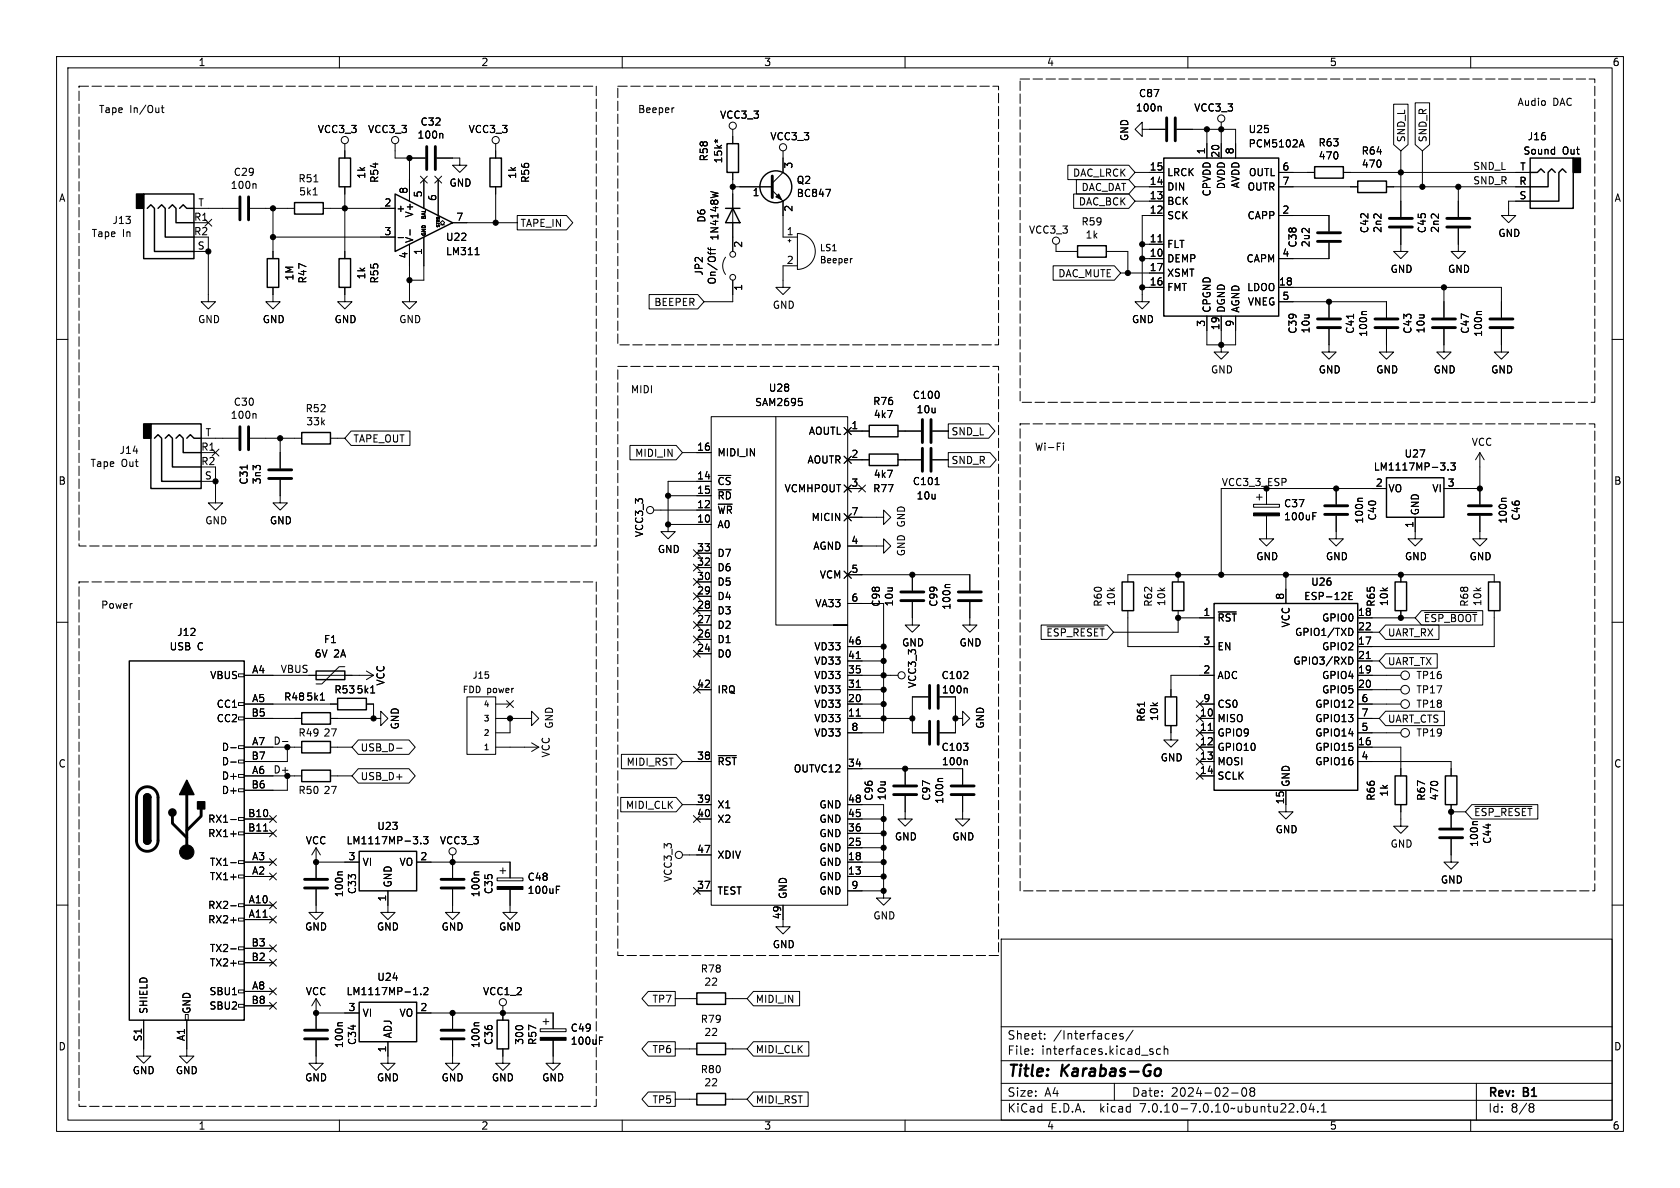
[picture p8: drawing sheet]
<svg xmlns="http://www.w3.org/2000/svg" width="297mm" height="210mm" viewBox="0 0 297 210" stroke-linecap="round" stroke-linejoin="round" font-family="sans-serif">
<defs><g id="words">
<g font-size="2.8">
<text x="178" y="190.9">Title:</text>
<text x="187.7" y="190.9">Karabas-Go</text>
</g>
<g font-size="2.1">
<text x="178" y="184">Sheet:</text>
<text x="186.2" y="184">/Interfaces/</text>
<text x="178" y="186.7">File:</text>
<text x="184.1" y="186.7">interfaces.kicad_sch</text>
<text x="178" y="196.9">KiCad</text>
<text x="178" y="194.1">Size:</text>
<text x="184.7" y="194.1">A4</text>
<text x="185.7" y="196.9">E.D.A.</text>
<text x="194.6" y="196.9">kicad</text>
<text x="200" y="194.1">Date:</text>
<text x="201.8" y="196.9">7.0.10-7.0.10~ubuntu22.04.1</text>
<text x="207" y="194.1">2024-02-08</text>
<text x="263" y="194.3">Rev:</text>
<text x="263" y="196.9">Id:</text>
<text x="267.1" y="196.9">8/8</text>
<text x="269.4" y="194.3">B1</text>
</g>
<g font-size="1.8">
<text x="35" y="11.9">1</text>
<text x="85" y="11.9">2</text>
<text x="135" y="11.9">3</text>
<text x="185" y="11.9">4</text>
<text x="235" y="11.9">5</text>
<text x="285" y="11.9">6</text>
<text x="201.3" y="17.4">C87</text>
<text x="17.4" y="20.1">Tape</text>
<text x="22.9" y="20.1">In/Out</text>
<text x="56.1" y="23.7">VCC3_3</text>
<text x="65" y="23.7">VCC3_3</text>
<text x="74.3" y="22.4">C32</text>
<text x="82.8" y="23.7">VCC3_3</text>
<text x="112.7" y="20.1">Beeper</text>
<text x="127.2" y="21.2">VCC3_3</text>
<text x="200.7" y="19.9">100n</text>
<text x="211" y="19.9">VCC3_3</text>
<text x="220.6" y="23.7">U25</text>
<text x="268.2" y="18.8">Audio</text>
<text x="274.5" y="18.8">DAC</text>
<text x="73.7" y="24.7">100n</text>
<text x="125.3" y="28.6" transform="rotate(-90 125.3 28.6)">R58</text>
<text x="127.9" y="29" transform="rotate(-90 127.9 29)">15k*</text>
<text x="136.1" y="25">VCC3_3</text>
<text x="140.4" y="29.9" transform="rotate(-90 140.4 29.9)">3</text>
<text x="199.7" y="25" transform="rotate(-90 199.7 25)">GND</text>
<text x="213.1" y="27.4" transform="rotate(-90 213.1 27.4)">1</text>
<text x="215.6" y="28" transform="rotate(-90 215.6 28)">20</text>
<text x="218.2" y="27.4" transform="rotate(-90 218.2 27.4)">8</text>
<text x="220.6" y="26.3">PCM5102A</text>
<text x="233" y="26.1">R63</text>
<text x="233" y="28.4">470</text>
<text x="240.6" y="27.5">R64</text>
<text x="240.7" y="29.8">470</text>
<text x="248.6" y="25.2" transform="rotate(-90 248.6 25.2)">SND_L</text>
<text x="252.4" y="25.2" transform="rotate(-90 252.4 25.2)">SND_R</text>
<text x="269.2" y="27.5">Sound</text>
<text x="270" y="25">J16</text>
<text x="276.2" y="27.5">Out</text>
<text x="10.3" y="35.9">A</text>
<text x="40.7" y="33.6">100n</text>
<text x="41.2" y="31.3">C29</text>
<text x="52.7" y="32.4">R51</text>
<text x="52.8" y="34.7">5k1</text>
<text x="64.8" y="31.7" transform="rotate(-90 64.8 31.7)">1k</text>
<text x="67.1" y="32.4" transform="rotate(-90 67.1 32.4)">R54</text>
<text x="72.1" y="34.4" transform="rotate(-90 72.1 34.4)">8</text>
<text x="74.7" y="35" transform="rotate(-90 74.7 35)">5</text>
<text x="77.2" y="35.6" transform="rotate(-90 77.2 35.6)">6</text>
<text x="79.4" y="33.2">GND</text>
<text x="91.4" y="31.7" transform="rotate(-90 91.4 31.7)">1k</text>
<text x="93.8" y="32.4" transform="rotate(-90 93.8 32.4)">R56</text>
<text x="133" y="35">1</text>
<text x="140.8" y="35">BC847</text>
<text x="140.8" y="32.7">Q2</text>
<text x="189.6" y="31.4">DAC_LRCK</text>
<text x="191.1" y="34">DAC_DAT</text>
<text x="203.2" y="35.3">13</text>
<text x="203.2" y="32.8">14</text>
<text x="203.2" y="30.2">15</text>
<text x="206.2" y="33.9">DIN</text>
<text x="206.2" y="31.3">LRCK</text>
<text x="214.2" y="34.8" transform="rotate(-90 214.2 34.8)">CPVDD</text>
<text x="216.8" y="33.5" transform="rotate(-90 216.8 33.5)">DVDD</text>
<text x="219.3" y="33.4" transform="rotate(-90 219.3 33.4)">AVDD</text>
<text x="220.5" y="33.9">OUTR</text>
<text x="220.7" y="31.3">OUTL</text>
<text x="226.6" y="30.2">6</text>
<text x="226.6" y="32.8">7</text>
<text x="260.3" y="32.7">SND_R</text>
<text x="260.3" y="30.1">SND_L</text>
<text x="268.5" y="32.8">R</text>
<text x="268.5" y="35.3">S</text>
<text x="268.7" y="30.2">T</text>
<text x="285.3" y="35.9">A</text>
<text x="19.8" y="39.8">J13</text>
<text x="34.2" y="39.1">R1</text>
<text x="34.2" y="41.7">R2</text>
<text x="35" y="36.6">T</text>
<text x="67.9" y="36.6">2</text>
<text x="67.9" y="41.7">3</text>
<text x="70" y="37.7">+</text>
<text x="73.3" y="38.6" transform="rotate(-90 73.3 38.6)">V+</text>
<text x="80.6" y="39.1">7</text>
<text x="91.9" y="40.3">TAPE_IN</text>
<text x="124.9" y="39.4" transform="rotate(-90 124.9 39.4)">D6</text>
<text x="139" y="41.7">1</text>
<text x="140.4" y="37.5" transform="rotate(-90 140.4 37.5)">2</text>
<text x="181.8" y="41.5">VCC3_3</text>
<text x="190.6" y="36.5">DAC_BCK</text>
<text x="191.1" y="40.1">R59</text>
<text x="203.2" y="37.8">12</text>
<text x="206.2" y="39">SCK</text>
<text x="206.2" y="36.4">BCK</text>
<text x="220.5" y="39">CAPP</text>
<text x="226.6" y="37.8">2</text>
<text x="242.1" y="41.3" transform="rotate(-90 242.1 41.3)">C42</text>
<text x="244.4" y="41.3" transform="rotate(-90 244.4 41.3)">2n2</text>
<text x="252.3" y="41.3" transform="rotate(-90 252.3 41.3)">C45</text>
<text x="254.6" y="41.3" transform="rotate(-90 254.6 41.3)">2n2</text>
<text x="16.1" y="42.1">Tape</text>
<text x="21.6" y="42.1">In</text>
<text x="34.9" y="44.2">S</text>
<text x="72.1" y="45.8" transform="rotate(-90 72.1 45.8)">4</text>
<text x="73.3" y="43.1" transform="rotate(-90 73.3 43.1)">V-</text>
<text x="74.7" y="45.2" transform="rotate(-90 74.7 45.2)">1</text>
<text x="78.7" y="42.8">U22</text>
<text x="78.7" y="45.3">LM311</text>
<text x="127.2" y="42.6" transform="rotate(-90 127.2 42.6)">1N4148W</text>
<text x="131.5" y="43.9" transform="rotate(-90 131.5 43.9)">2</text>
<text x="139" y="46.7">2</text>
<text x="191.8" y="42.4">1k</text>
<text x="203.2" y="45.5">10</text>
<text x="203.2" y="42.9">11</text>
<text x="206.2" y="46.6">DEMP</text>
<text x="206.2" y="44">FLT</text>
<text x="220.3" y="46.6">CAPM</text>
<text x="226.6" y="45.5">4</text>
<text x="229.4" y="43.9" transform="rotate(-90 229.4 43.9)">C38</text>
<text x="231.7" y="43.8" transform="rotate(-90 231.7 43.8)">2u2</text>
<text x="264.8" y="42.1">GND</text>
<text x="52.1" y="49.7" transform="rotate(-90 52.1 49.7)">1M</text>
<text x="54.4" y="50.2" transform="rotate(-90 54.4 50.2)">R47</text>
<text x="64.8" y="49.5" transform="rotate(-90 64.8 49.5)">1k</text>
<text x="67.1" y="50.2" transform="rotate(-90 67.1 50.2)">R55</text>
<text x="124.4" y="48.8" transform="rotate(-90 124.4 48.8)">JP2</text>
<text x="126.7" y="50.4" transform="rotate(-90 126.7 50.4)">On/Off</text>
<text x="131.5" y="51.5" transform="rotate(-90 131.5 51.5)">1</text>
<text x="187" y="49.2">DAC_MUTE</text>
<text x="203.2" y="50.5">16</text>
<text x="203.2" y="48">17</text>
<text x="206.2" y="51.7">FMT</text>
<text x="206.2" y="49.1">XSMT</text>
<text x="220.4" y="51.7">LDOO</text>
<text x="226" y="50.5">18</text>
<text x="226.6" y="53.1">5</text>
<text x="245.7" y="48.4">GND</text>
<text x="255.9" y="48.4">GND</text>
<text x="34.9" y="57.3">GND</text>
<text x="46.4" y="57.3">GND</text>
<text x="59.1" y="57.3">GND</text>
<text x="70.5" y="57.3">GND</text>
<text x="115.6" y="54.3">BEEPER</text>
<text x="136.5" y="54.8">GND</text>
<text x="200" y="57.3">GND</text>
<text x="213.1" y="57.9" transform="rotate(-90 213.1 57.9)">3</text>
<text x="214.2" y="55.4" transform="rotate(-90 214.2 55.4)">CPGND</text>
<text x="215.6" y="58.5" transform="rotate(-90 215.6 58.5)">19</text>
<text x="216.8" y="55.4" transform="rotate(-90 216.8 55.4)">DGND</text>
<text x="218.2" y="57.9" transform="rotate(-90 218.2 57.9)">9</text>
<text x="219.3" y="55.4" transform="rotate(-90 219.3 55.4)">AGND</text>
<text x="220.5" y="54.2">VNEG</text>
<text x="229.4" y="59.1" transform="rotate(-90 229.4 59.1)">C39</text>
<text x="231.7" y="59" transform="rotate(-90 231.7 59)">10u</text>
<text x="239.6" y="59.1" transform="rotate(-90 239.6 59.1)">C41</text>
<text x="241.9" y="59.6" transform="rotate(-90 241.9 59.6)">100n</text>
<text x="249.7" y="59.1" transform="rotate(-90 249.7 59.1)">C43</text>
<text x="252" y="59" transform="rotate(-90 252 59)">10u</text>
<text x="259.9" y="59.1" transform="rotate(-90 259.9 59.1)">C47</text>
<text x="262.2" y="59.6" transform="rotate(-90 262.2 59.6)">100n</text>
<text x="41.2" y="71.9">C30</text>
<text x="111.4" y="69.6">MIDI</text>
<text x="133.4" y="72">SAM2695</text>
<text x="135.8" y="69.4">U28</text>
<text x="154.3" y="71.8">R76</text>
<text x="161.3" y="70.7">C100</text>
<text x="214" y="66.2">GND</text>
<text x="233" y="66.2">GND</text>
<text x="243.2" y="66.2">GND</text>
<text x="253.4" y="66.2">GND</text>
<text x="263.5" y="66.2">GND</text>
<text x="36.2" y="77.2">T</text>
<text x="40.7" y="74.2">100n</text>
<text x="53.9" y="73.1">R52</text>
<text x="54.1" y="75.4">33k</text>
<text x="142.9" y="77.1">AOUTL</text>
<text x="150.4" y="75.9">1</text>
<text x="154.4" y="74.1">4k7</text>
<text x="161.9" y="73.3">10u</text>
<text x="168.1" y="77.2">SND_L</text>
<text x="15.9" y="82.8">Tape</text>
<text x="21" y="80.4">J14</text>
<text x="21.4" y="82.8">Out</text>
<text x="35.5" y="79.8">R1</text>
<text x="35.5" y="82.3">R2</text>
<text x="62.4" y="78.4">TAPE_OUT</text>
<text x="112.2" y="81">MIDI_IN</text>
<text x="123.1" y="79.8">16</text>
<text x="126.7" y="80.9">MIDI_IN</text>
<text x="142.7" y="82.1">AOUTR</text>
<text x="150.4" y="81">2</text>
<text x="168.1" y="82.2">SND_R</text>
<text x="182.9" y="79.8">Wi-Fi</text>
<text x="242.8" y="83.4">LM1117MP-3.3</text>
<text x="248.2" y="81.1">U27</text>
<text x="260.1" y="79">VCC</text>
<text x="10.3" y="85.9">B</text>
<text x="36.1" y="84.8">S</text>
<text x="44" y="85.8" transform="rotate(-90 44 85.8)">C31</text>
<text x="46.3" y="85.7" transform="rotate(-90 46.3 85.7)">3n3</text>
<text x="123.1" y="89.9">12</text>
<text x="123.1" y="84.8">14</text>
<text x="123.1" y="87.4">15</text>
<text x="126.7" y="86">~{CS}</text>
<text x="126.7" y="88.5">~{RD}</text>
<text x="138.6" y="87.2">VCMHPOUT</text>
<text x="150.4" y="86.1">3</text>
<text x="154.3" y="87.2">R77</text>
<text x="154.4" y="84.7">4k7</text>
<text x="161.3" y="86">C101</text>
<text x="161.9" y="88.5">10u</text>
<text x="215.9" y="86">VCC3_3_ESP</text>
<text x="226.9" y="89.9">C37</text>
<text x="243.1" y="86.1">2</text>
<text x="245.4" y="87.2">VO</text>
<text x="253.1" y="87.2">VI</text>
<text x="255.8" y="86.1">3</text>
<text x="285.3" y="85.9">B</text>
<text x="36.2" y="92.9">GND</text>
<text x="47.6" y="92.9">GND</text>
<text x="113.9" y="95" transform="rotate(-90 113.9 95)">VCC3_3</text>
<text x="123.1" y="92.5">10</text>
<text x="126.7" y="93.6">A0</text>
<text x="126.7" y="91">~{WR}</text>
<text x="143.4" y="92.3">MICIN</text>
<text x="150.4" y="91.2">7</text>
<text x="226.9" y="92.2">100uF</text>
<text x="241.2" y="92.7" transform="rotate(-90 241.2 92.7)">100n</text>
<text x="243.5" y="92.1" transform="rotate(-90 243.5 92.1)">C40</text>
<text x="249.9" y="93.4" transform="rotate(-90 249.9 93.4)">1</text>
<text x="251.1" y="91.2" transform="rotate(-90 251.1 91.2)">GND</text>
<text x="266.6" y="92.7" transform="rotate(-90 266.6 92.7)">100n</text>
<text x="268.9" y="92.1" transform="rotate(-90 268.9 92.1)">C46</text>
<text x="116.2" y="98">GND</text>
<text x="123.1" y="100.1">32</text>
<text x="123.1" y="97.5">33</text>
<text x="126.7" y="101.2">D6</text>
<text x="126.7" y="98.7">D7</text>
<text x="143.7" y="97.4">AGND</text>
<text x="150.4" y="96.3">4</text>
<text x="150.4" y="101.3">5</text>
<text x="160.2" y="98.4" transform="rotate(-90 160.2 98.4)">GND GND</text>
<text x="222" y="99.2">GND</text>
<text x="234.3" y="99.2">GND</text>
<text x="248.3" y="99.2">GND</text>
<text x="259.7" y="99.2">GND</text>
<text x="17.8" y="107.7">Power</text>
<text x="123.1" y="107.7">28</text>
<text x="123.1" y="105.2">29</text>
<text x="123.1" y="102.6">30</text>
<text x="126.7" y="106.3">D4</text>
<text x="126.7" y="103.7">D5</text>
<text x="144" y="107.5">VA33</text>
<text x="144.8" y="102.5">VCM</text>
<text x="150.4" y="106.4">6</text>
<text x="155.8" y="107.4" transform="rotate(-90 155.8 107.4)">C98</text>
<text x="158.1" y="107.3" transform="rotate(-90 158.1 107.3)">10u</text>
<text x="165.9" y="107.4" transform="rotate(-90 165.9 107.4)">C99</text>
<text x="168.2" y="107.9" transform="rotate(-90 168.2 107.9)">100n</text>
<text x="195" y="107.4" transform="rotate(-90 195 107.4)">R60</text>
<text x="197.3" y="107.2" transform="rotate(-90 197.3 107.2)">10k</text>
<text x="203.9" y="107.4" transform="rotate(-90 203.9 107.4)">R62</text>
<text x="206.2" y="107.2" transform="rotate(-90 206.2 107.2)">10k</text>
<text x="227.1" y="106.1" transform="rotate(-90 227.1 106.1)">8</text>
<text x="230.5" y="106.3">ESP-12E</text>
<text x="231.7" y="103.7">U26</text>
<text x="243.3" y="107.4" transform="rotate(-90 243.3 107.4)">R65</text>
<text x="245.6" y="107.2" transform="rotate(-90 245.6 107.2)">10k</text>
<text x="259.8" y="107.4" transform="rotate(-90 259.8 107.4)">R68</text>
<text x="262.1" y="107.2" transform="rotate(-90 262.1 107.2)">10k</text>
<text x="31.2" y="112.6">J12</text>
<text x="57.2" y="113.9">F1</text>
<text x="123.1" y="112.8">26</text>
<text x="123.1" y="110.2">27</text>
<text x="126.7" y="113.9">D1</text>
<text x="126.7" y="111.4">D2</text>
<text x="126.7" y="108.8">D3</text>
<text x="184.9" y="112.7">~{ESP_RESET}</text>
<text x="212.7" y="109">1</text>
<text x="215.1" y="110.1">~{RST}</text>
<text x="228.2" y="111" transform="rotate(-90 228.2 111)">VCC</text>
<text x="228.9" y="112.6">GPIO1/TXD</text>
<text x="233.6" y="110.1">GPIO0</text>
<text x="240" y="109">18</text>
<text x="240" y="111.5">22</text>
<text x="245.3" y="112.7">UART_RX</text>
<text x="251.6" y="110.2">~{ESP_BOOT}</text>
<text x="29.9" y="115.2">USB</text>
<text x="34.9" y="115.2">C</text>
<text x="44.5" y="119.1">A4</text>
<text x="49.5" y="119">VBUS</text>
<text x="55.5" y="116.4">6V</text>
<text x="59" y="116.4">2A</text>
<text x="123.1" y="115.3">24</text>
<text x="126.7" y="116.4">D0</text>
<text x="143.9" y="117.7">VD33</text>
<text x="143.9" y="115.2">VD33</text>
<text x="149.8" y="119.1">35</text>
<text x="149.8" y="116.6">41</text>
<text x="149.8" y="114">46</text>
<text x="159.4" y="114.5">GND</text>
<text x="169.5" y="114.5">GND</text>
<text x="212.7" y="119.1">2</text>
<text x="212.7" y="114">3</text>
<text x="215.1" y="115.2">EN</text>
<text x="228.6" y="117.7">GPIO3/RXD</text>
<text x="233.6" y="115.2">GPIO2</text>
<text x="240" y="114">17</text>
<text x="240" y="119.1">19</text>
<text x="240" y="116.6">21</text>
<text x="245.3" y="117.8">UART_TX</text>
<text x="37.1" y="120.2">VBUS</text>
<text x="38.2" y="125.3">CC1</text>
<text x="44.5" y="124.2">A5</text>
<text x="50.1" y="124.1">R48</text>
<text x="54.1" y="124.1">5k1</text>
<text x="59" y="122.8">R53</text>
<text x="62.9" y="122.8">5k1</text>
<text x="68.2" y="121.3" transform="rotate(-90 68.2 121.3)">VCC</text>
<text x="123.1" y="121.7">42</text>
<text x="126.7" y="122.8">IRQ</text>
<text x="143.9" y="125.3">VD33</text>
<text x="143.9" y="122.8">VD33</text>
<text x="143.9" y="120.2">VD33</text>
<text x="149.8" y="124.2">20</text>
<text x="149.8" y="121.7">31</text>
<text x="162.2" y="121.7" transform="rotate(-90 162.2 121.7)">VCC3_3</text>
<text x="166.4" y="120.2">C102</text>
<text x="166.4" y="122.8">100n</text>
<text x="212.7" y="124.2">9</text>
<text x="215.1" y="120.2">ADC</text>
<text x="215.1" y="125.3">CS0</text>
<text x="232.4" y="125.3">GPIO12</text>
<text x="233.6" y="120.2">GPIO4</text>
<text x="233.6" y="122.8">GPIO5</text>
<text x="240" y="121.7">20</text>
<text x="240.6" y="124.2">6</text>
<text x="250.3" y="120.2">TP16</text>
<text x="250.3" y="122.8">TP17</text>
<text x="250.3" y="125.3">TP18</text>
<text x="38.2" y="127.9">CC2</text>
<text x="44.4" y="126.7">B5</text>
<text x="44.5" y="131.8">A7</text>
<text x="48.3" y="131.7">D-</text>
<text x="52.7" y="130.4">R49</text>
<text x="57.1" y="130.4">27</text>
<text x="70.7" y="129" transform="rotate(-90 70.7 129)">GND</text>
<text x="98" y="128.9" transform="rotate(-90 98 128.9)">GND</text>
<text x="143.9" y="127.9">VD33</text>
<text x="143.9" y="130.4">VD33</text>
<text x="149.8" y="126.7">11</text>
<text x="150.4" y="129.3">8</text>
<text x="174.2" y="128.9" transform="rotate(-90 174.2 128.9)">GND</text>
<text x="202.6" y="127.7" transform="rotate(-90 202.6 127.7)">R61</text>
<text x="204.9" y="127.6" transform="rotate(-90 204.9 127.6)">10k</text>
<text x="212" y="126.7">10</text>
<text x="212" y="129.3">11</text>
<text x="212" y="131.8">12</text>
<text x="215.1" y="127.9">MISO</text>
<text x="215.1" y="130.4">GPIO9</text>
<text x="232.4" y="130.4">GPIO14</text>
<text x="232.4" y="127.9">GPIO13</text>
<text x="240" y="131.8">16</text>
<text x="240.6" y="129.3">5</text>
<text x="240.6" y="126.7">7</text>
<text x="245.3" y="128">UART_CTS</text>
<text x="250.3" y="130.4">TP19</text>
<text x="10.3" y="135.9">C</text>
<text x="39.1" y="132.9">D-</text>
<text x="39.1" y="135.5">D-</text>
<text x="44.4" y="134.4">B7</text>
<text x="44.5" y="136.9">A6</text>
<text x="48.3" y="136.8">D+</text>
<text x="63.7" y="133">USB_D-</text>
<text x="97.4" y="134" transform="rotate(-90 97.4 134)">VCC</text>
<text x="110.7" y="135.6">MIDI_RST</text>
<text x="123.1" y="134.4">38</text>
<text x="126.7" y="135.5">~{RST}</text>
<text x="140.2" y="136.8">OUTVC12</text>
<text x="149.8" y="135.6">34</text>
<text x="166.4" y="132.9">C103</text>
<text x="166.4" y="135.5">100n</text>
<text x="205.1" y="134.8">GND</text>
<text x="212" y="134.4">13</text>
<text x="212" y="136.9">14</text>
<text x="215.1" y="132.9">GPIO10</text>
<text x="215.1" y="135.5">MOSI</text>
<text x="232.4" y="132.9">GPIO15</text>
<text x="232.4" y="135.5">GPIO16</text>
<text x="240.6" y="134.4">4</text>
<text x="285.3" y="135.9">C</text>
<text x="39.1" y="138">D+</text>
<text x="39.1" y="140.6">D+</text>
<text x="44.4" y="139.4">B6</text>
<text x="52.7" y="140.6">R50</text>
<text x="57.1" y="140.6">27</text>
<text x="63.7" y="138.1">USB_D+</text>
<text x="110.6" y="143.2">MIDI_CLK</text>
<text x="123.1" y="142">39</text>
<text x="126.7" y="143.1">X1</text>
<text x="144.8" y="143.1">GND</text>
<text x="149.8" y="142">48</text>
<text x="154.5" y="141.6" transform="rotate(-90 154.5 141.6)">C96</text>
<text x="156.8" y="141.6" transform="rotate(-90 156.8 141.6)">10u</text>
<text x="164.6" y="141.6" transform="rotate(-90 164.6 141.6)">C97</text>
<text x="167" y="142.2" transform="rotate(-90 167 142.2)">100n</text>
<text x="215.1" y="138">SCLK</text>
<text x="227.1" y="142.3" transform="rotate(-90 227.1 142.3)">15</text>
<text x="228.2" y="139.2" transform="rotate(-90 228.2 139.2)">GND</text>
<text x="243.3" y="141.6" transform="rotate(-90 243.3 141.6)">R66</text>
<text x="245.6" y="140.9" transform="rotate(-90 245.6 140.9)">1k</text>
<text x="252.1" y="141.6" transform="rotate(-90 252.1 141.6)">R67</text>
<text x="254.5" y="141.6" transform="rotate(-90 254.5 141.6)">470</text>
<text x="36.7" y="145.6">RX1-</text>
<text x="36.7" y="148.2">RX1+</text>
<text x="43.8" y="144.5">B10</text>
<text x="43.8" y="147.1">B11</text>
<text x="54" y="149.5">VCC</text>
<text x="61.2" y="149.5">LM1117MP-3.3</text>
<text x="66.6" y="146.9">U23</text>
<text x="77.7" y="149.5">VCC3_3</text>
<text x="123.1" y="144.5">40</text>
<text x="126.7" y="145.6">X2</text>
<text x="144.8" y="148.2">GND</text>
<text x="144.8" y="145.6">GND</text>
<text x="149.8" y="149.6">25</text>
<text x="149.8" y="147.1">36</text>
<text x="149.8" y="144.5">45</text>
<text x="158.1" y="148.8">GND</text>
<text x="168.3" y="148.8">GND</text>
<text x="225.4" y="147.5">GND</text>
<text x="260.5" y="144.5">~{ESP_RESET}</text>
<text x="261.5" y="149.8" transform="rotate(-90 261.5 149.8)">100n</text>
<text x="263.8" y="149.3" transform="rotate(-90 263.8 149.3)">C44</text>
<text x="37" y="155.8">TX1+</text>
<text x="37" y="153.3">TX1-</text>
<text x="44.5" y="154.7">A2</text>
<text x="44.5" y="152.1">A3</text>
<text x="61.5" y="152.1">3</text>
<text x="64" y="153.3">VI</text>
<text x="70.5" y="153.3">VO</text>
<text x="74.2" y="152.1">2</text>
<text x="93.2" y="155.9">C48</text>
<text x="123.1" y="150.9">47</text>
<text x="126.7" y="152">XDIV</text>
<text x="144.8" y="155.8">GND</text>
<text x="144.8" y="153.3">GND</text>
<text x="144.8" y="150.7">GND</text>
<text x="149.8" y="154.7">13</text>
<text x="149.8" y="152.1">18</text>
<text x="245.7" y="150">GND</text>
<text x="36.7" y="160.9">RX2-</text>
<text x="43.9" y="159.8">A10</text>
<text x="60.8" y="158.7" transform="rotate(-90 60.8 158.7)">100n</text>
<text x="63.1" y="158.2" transform="rotate(-90 63.1 158.2)">C33</text>
<text x="68.3" y="159.5" transform="rotate(-90 68.3 159.5)">1</text>
<text x="69.4" y="157" transform="rotate(-90 69.4 157)">GND</text>
<text x="85" y="158.7" transform="rotate(-90 85 158.7)">100n</text>
<text x="87.3" y="158.2" transform="rotate(-90 87.3 158.2)">C35</text>
<text x="93.2" y="158.2">100uF</text>
<text x="119" y="156" transform="rotate(-90 119 156)">VCC3_3</text>
<text x="123.1" y="157.2">37</text>
<text x="126.7" y="158.3">TEST</text>
<text x="139.3" y="159" transform="rotate(-90 139.3 159)">GND</text>
<text x="144.8" y="158.3">GND</text>
<text x="150.4" y="157.2">9</text>
<text x="254.6" y="156.4">GND</text>
<text x="36.7" y="163.4">RX2+</text>
<text x="43.9" y="162.3">A11</text>
<text x="44.4" y="167.4">B3</text>
<text x="53.8" y="164.7">GND</text>
<text x="66.5" y="164.7">GND</text>
<text x="78" y="164.7">GND</text>
<text x="88.1" y="164.7">GND</text>
<text x="136.5" y="167.8">GND</text>
<text x="138.2" y="162.6" transform="rotate(-90 138.2 162.6)">49</text>
<text x="154.3" y="162.7">GND</text>
<text x="37" y="171">TX2+</text>
<text x="37" y="168.5">TX2-</text>
<text x="44.4" y="169.9">B2</text>
<text x="66.6" y="173.6">U24</text>
<text x="123.8" y="172.1">R78</text>
<text x="26.3" y="179.3" transform="rotate(-90 26.3 179.3)">SHIELD</text>
<text x="33.9" y="179.3" transform="rotate(-90 33.9 179.3)">GND</text>
<text x="36.9" y="176.1">SBU1</text>
<text x="36.9" y="178.7">SBU2</text>
<text x="44.4" y="177.5">B8</text>
<text x="44.5" y="175">A8</text>
<text x="54" y="176.1">VCC</text>
<text x="61.2" y="176.1">LM1117MP-1.2</text>
<text x="61.5" y="178.8">3</text>
<text x="64" y="179.9">VI</text>
<text x="70.5" y="179.9">VO</text>
<text x="74.2" y="178.8">2</text>
<text x="85.3" y="176.1">VCC1_2</text>
<text x="115.3" y="177.5">TP7</text>
<text x="124.4" y="174.4">22</text>
<text x="133.5" y="177.5">MIDI_IN</text>
<text x="10.3" y="185.9">D</text>
<text x="25.1" y="184.2" transform="rotate(-90 25.1 184.2)">S1</text>
<text x="32.8" y="184.1" transform="rotate(-90 32.8 184.1)">A1</text>
<text x="60.8" y="185.4" transform="rotate(-90 60.8 185.4)">100n</text>
<text x="63.1" y="184.8" transform="rotate(-90 63.1 184.8)">C34</text>
<text x="69.4" y="183.6" transform="rotate(-90 69.4 183.6)">ADJ</text>
<text x="85" y="185.4" transform="rotate(-90 85 185.4)">100n</text>
<text x="87.3" y="184.8" transform="rotate(-90 87.3 184.8)">C36</text>
<text x="92.7" y="184.8" transform="rotate(-90 92.7 184.8)">300</text>
<text x="95" y="184.8" transform="rotate(-90 95 184.8)">R57</text>
<text x="100.8" y="184.9">100uF</text>
<text x="100.8" y="182.6">C49</text>
<text x="123.8" y="181">R79</text>
<text x="124.4" y="183.3">22</text>
<text x="285.3" y="185.9">D</text>
<text x="23.4" y="190.1">GND</text>
<text x="31" y="190.1">GND</text>
<text x="53.8" y="191.4">GND</text>
<text x="66.5" y="191.4">GND</text>
<text x="68.3" y="186.1" transform="rotate(-90 68.3 186.1)">1</text>
<text x="78" y="191.4">GND</text>
<text x="86.9" y="191.4">GND</text>
<text x="95.8" y="191.4">GND</text>
<text x="115.3" y="186.4">TP6</text>
<text x="123.8" y="189.9">R80</text>
<text x="133.5" y="186.4">MIDI_CLK</text>
<text x="115.3" y="195.3">TP5</text>
<text x="124.4" y="192.2">22</text>
<text x="133.5" y="195.3">MIDI_RST</text>
<text x="35" y="199.9">1</text>
<text x="85" y="199.9">2</text>
<text x="135" y="199.9">3</text>
<text x="185" y="199.9">4</text>
<text x="235" y="199.9">5</text>
<text x="285" y="199.9">6</text>
</g>
<g font-size="1.6">
<text x="144.8" y="44.6">LS1</text>
<text x="144.8" y="46.7">Beeper</text>
<text x="81.7" y="122.7">FDD power</text>
<text x="83.5" y="120.2">J15</text>
</g>
<g font-size="1.4">
<text x="85.4" y="125.2">4</text>
<text x="85.4" y="130.3">2</text>
<text x="85.4" y="127.7">3</text>
<text x="85.4" y="132.8">1</text>
</g>
<g font-size=".9">
<text x="75.4" y="41.8" transform="rotate(-90 75.4 41.8)">GND</text>
<text x="75.4" y="38.9" transform="rotate(-90 75.4 38.9)">BAL</text>
</g>
<text font-size=".7" x="77.9" y="40.3" transform="rotate(-90 77.9 40.3)">STRB</text>
</g></defs>
<g fill="none" stroke="#000" stroke-width=".18">
<path d="M10 10h277v190h-277zM12 12h273v186h-273zM28.5 19.1h.5M28.7 18.6v1.1l.3 .2M60 10v2M110 10v2M119.2 19.1h-.3M160 10v2M205.1 18.8l.2 .2v.6M210 10v2M246.4 18.4h2.5v7.2l-1.3 1.1-1.2-1.1zM250.2 18.2h2.5v7.4l-1.2 1.1-1.3-1.1z"/>
<path d="M260 10v2M34.3 36.8h7.9M34.3 39.4h2.5M36.2 38.8l1.2 1.2M37.4 38.8l-1.2 1.2M44.2 36.8h7.9M45.1 32.5l.2 .2v.6M48.3 36.8v8.9M55.4 34.5h.7M55.5 32.2h.7M57.1 36.8h12.7M61 25.4v2.5"/>
<path d="M61 33v12.7M69.8 25.4v2.5h5.4M72.4 27.9v7.7M74.3 31.1l1.2 1.3M74.9 31.8v5M75.5 31.1l-1.2 1.3M76.9 31.1l1.2 1.3M77.2 27.9h4.1v1.3h1.2l-1.2 1.3-1.3-1.3h1.3M77.5 31.8v6.3M77.9 39.8h.3l-.3-.4 .3-.4 .4 .4-.4 .4h.4M78.1 31.1l-1.2 1.3M78.1 23.6l.2 .2v.6"/>
<path d="M80 39.4h11.4M87.6 25.4v2.5M87.6 33v6.4M91.4 38.1h8.8l1.1 1.3-1.1 1.2h-8.8zM125.6 33.9l1.3 .3M126.5 24.6l.1 .3 .3-.1M129.5 22.9v2.5M129.5 30.5v14M129.5 33h7M136.5 33.7l1.9 1.9v6.3h2.6M138.4 26.7v3.8l-1.9 1.9M146 33.5h.8l-.5 1.2"/>
<path d="M188.8 29.2h10.7l1.2 1.3-1.2 1.3h-10.7zM189.8 34.3h9.7l1.2 1.3-1.2 1.2h-9.7zM190.3 31.7h9.2l1.2 1.3-1.2 1.3h-9.2zM200.7 33h5M200.7 35.6h5M200.7 30.5h5M201.9 22.9v-1.3l-1.2 1.3 1.2 1.2v-1.2h4.1M205.7 38.1h-3.8v15.2h1.3l-1.3 1.3-1.2-1.3h1.2M208 22.9h10.4v5M213.4 22.9v5M215.9 21.6v6.3M226.1 33h13.9"/>
<path d="M226.1 30.5h6.3M226.1 38.1h8.8v2.8M229.8 25.6h.6M230.1 24.7l.4 1.3M237.5 30.5h33M245.1 33h25.4M247.6 26.7v11.7M251.5 26.7v6.3M257.8 33v5.4M270.5 35.6h-3.8v2.5h1.3l-1.3 1.3-1.3-1.3h1.3M10 60h2M34.3 44.5h2.5"/>
<path d="M36.8 41.9v11.4h1.3l-1.3 1.3-1.2-1.3h1.2M48.3 50.8v2.5h1.2l-1.2 1.3-1.3-1.3h1.3M48.3 41.9h21.5M61 50.8v2.5h1.2l-1.2 1.3-1.3-1.3h1.3M70.4 42h.9M72.4 43.2v10.1h1.3l-1.3 1.3-1.3-1.3h1.3M72.5 40.6v1M74.9 41.9v7.6h-2.5M84 45h.7M114.8 52.1h8.5l1.2 1.2-1.2 1.3h-8.5zM125.2 43.8l.2 .3h1.1M125.2 44.5v.2"/>
<path d="M125.6 43.8v.5M125.6 44.5v.5M128.3 45.5a2.54 2.54 0 0 0 0 3M129.5 49.5v3.8h-5M139.3 42.5h.5M139.6 42.3v.5M141 41.3a3.2 3.2 0 0 1 3.1 3.2 3.2 3.2 0 0 1-3.1 3.1zM141 47h-2.6v3.8h1.3l-1.3 1.3-1.2-1.3h1.2M150.7 45.7l-.2 .1M186.2 47h10.8l1.1 1.3-1.1 1.2h-10.8zM186.7 43.2v1.3h3.8M195.6 44.5h3.8v3.8"/>
<path d="M198.1 48.3h7.6M201.9 45.7h3.8M201.9 43.2h3.8M201.9 50.8h3.8M204.7 42.8h.7M213.4 55.9v5.1h5v-5.1M215.9 55.9v6.3h1.3l-1.3 1.3-1.3-1.3h1.3M226.1 50.8h39.3v5.3M226.1 53.3h19v2.8M234.9 58.2v4h1.3l-1.3 1.3-1.2-1.3h1.2M234.9 42.9v2.8h-8.8M234.9 53.3v2.8"/>
<path d="M239.3 55.5v.8M241.6 55.1h-.7l-.1 .1M245.1 58.2v4h1.3l-1.3 1.3-1.3-1.3h1.3M247.6 40.4v4.1h1.3l-1.3 1.2-1.2-1.2h1.2M255.3 58.2v4h1.2l-1.2 1.3-1.3-1.3h1.3M255.3 50.8v5.3M257.8 40.4v4.1h1.3l-1.3 1.2-1.3-1.2h1.3M261.9 55.1h-.6l-.2 .1M265.4 58.2v4h1.3l-1.3 1.3-1.2-1.3h1.2M285 60h2M35.6 77.5h6.6M37.5 79.4l1.2 1.2"/>
<path d="M38.7 79.4l-1.2 1.2M44.2 77.5h9.1M45.1 73.1l.2 .2v.7M49.5 77.5v5.3M58.4 77.5h2.6M62.1 76.2h10.4v2.5h-10.4l-1.1-1.2zM111.4 78.7h8.1l1.1 1.3-1.1 1.3h-8.1zM125.7 73.7h24.2v86.3h-24.2zM137.2 73.7v36.8h12.7h-2.6M141.2 70.4h.6M141.6 70.9l.2 .3v.3l-.2 .2M149.2 75.6l1.3 1.2"/>
<path d="M149.9 76.2h3.8M150.5 75.6l-1.3 1.2M158.7 76.2h4.1M164.8 76.2h2.8M167.6 74.9h7.2l1.1 1.3-1.1 1.3h-7.2zM186.9 78.3h.6M188 78.3v.1M188 78.7v.9M35.6 80h2.5M35.6 85.1h2.5M38.1 82.6v6.3h1.3l-1.3 1.3-1.3-1.3h1.3M43.7 82.2v.7"/>
<path d="M49.5 84.8v4.1h1.3l-1.3 1.3-1.2-1.3h1.2M115.6 90.2h10.1M118.1 92.7v1.3h1.3l-1.3 1.3-1.3-1.3h1.3M118.1 92.7h7.6M118.1 87.6h7.6M120.6 80h5.1M122.6 99.7l1.2 1.2M122.6 97.2l1.2 1.2M123.2 97.8h2.5M123.8 99.7l-1.2 1.2M123.8 97.2l-1.2 1.2M125.7 85.1h-7.6v7.6"/>
<path d="M149.2 80.6l1.3 1.3M149.2 85.7l1.3 1.3M149.2 90.8l1.3 1.3M149.9 91.4h6.3v-1.2l1.3 1.2-1.3 1.3v-1.3M149.9 96.5h6.3v-1.2l1.3 1.2-1.3 1.3v-1.3M149.9 86.4h2.5M149.9 81.3h3.8M150.5 80.6l-1.3 1.3M150.5 85.7l-1.3 1.3M150.5 90.8l-1.3 1.3M151.8 85.8l1.2 1.2M153 85.8l-1.2 1.2"/>
<path d="M158.7 81.3h4.1M164.8 81.3h2.8M165.3 85.7h.7M167.6 80h7.4l1.1 1.3-1.1 1.3h-7.4zM221.6 89.2h4.6v.5h-4.6zM222.1 87.9h1M222.6 87.4v1M223.9 91.2v4.1h1.3l-1.3 1.2-1.3-1.2h1.3M223.9 86.4v2.8M232.1 91.2h.4M232.1 90.6h.6M236.2 91.2v4.1h1.3l-1.3 1.2-1.3-1.2h1.3"/>
<path d="M236.2 86.4v2.8M240.9 88.1h-.7l-.2 .2M245.1 86.4h-29.2v15.2M250.2 91.4v3.9h1.3l-1.3 1.2-1.3-1.2h1.3M254.7 81.8h.8l-.5 .5M255.3 86.4h6.3M255.4 82.4v.6M256 83v.1M256.5 81.8h.8l-.5 .5 .4 .1v.6l-.2 .1-.5-.1M261.6 91.2v4.1h1.3l-1.3 1.2-1.3-1.2h1.3M261.6 80v9.2M261.6 80l-.7 1.3"/>
<path d="M261.6 80l.8 1.3M266.3 88.1h-.7l-.2 .2M10 110h2M42.2 119.1h1v.5h-1zM43.2 119.4h22.8M61 117.9h-1.1l-3 3h-1M64.8 118.6l1.2 .8M66 119.4l-1.2 .7M122.6 107.3l1.2 1.3M122.6 104.8l1.2 1.2M122.6 112.4l1.2 1.2M122.6 115l1.2 1.2"/>
<path d="M122.6 102.3l1.2 1.2M122.6 109.9l1.2 1.2M123.2 115.6h2.5M123.2 113h2.5M123.2 110.5h2.5M123.2 108h2.5M123.2 105.4h2.5M123.2 102.9h2.5M123.2 100.3h2.5M123.8 102.3l-1.2 1.2M123.8 107.3l-1.2 1.3M123.8 112.4l-1.2 1.2"/>
<path d="M123.8 104.8l-1.2 1.2M123.8 115l-1.2 1.2M123.8 109.9l-1.2 1.2M149.2 101l1.3 1.2M149.9 106.7h6.3v22.8h-6.3M149.9 114.3h6.3M149.9 119.4h8.8M149.9 116.8h6.3M149.9 101.6h21.5v2.8M150.5 101l-1.3 1.2M151.4 116.4h.7M161.3 106.4v4.1h1.3l-1.3 1.3-1.3-1.3h1.3"/>
<path d="M161.3 101.6v2.8M167.9 103.3h-.6l-.2 .2M171.4 106.4v4.1h1.3l-1.3 1.3-1.2-1.3h1.2M184.1 110.5h11.6l1.1 1.3-1.1 1.2h-11.6zM185.1 110.8h10.1M199.4 102.9v-1.3h64.8v1.3M199.4 108v6.3h15.2M208.3 109.2h6.3M208.3 108v3.8h-11.5M208.3 101.6v1.3M214.6 119.4h-7.6v3.8M215.4 108.2h3.2"/>
<path d="M227.3 101.6v5.1M238.5 116.1a.64 .64 0 0 1 .7 .7 .64 .64 0 0 1-.7 .6M238.5 105.3h.4M238.8 111.1a.68 .68 0 0 1 .4 .6 .68 .68 0 0 1-.4 .6M239.1 104.7h-.6v1.3h.6M240 109.2h10.2M240 119.4h7.6M240 116.8h3.8M240 111.8h3.8M241.5 116.4h.8M245 110.5h9.4v2.5h-9.4l-1.2-1.2zM245 115.6h9.1v2.5h-9.1l-1.2-1.3z"/>
<path d="M247.6 101.6v1.3M247.6 108v1.2M251.3 107.9h10.8v2.6h-10.8l-1.1-1.3zM251.8 108.3h9.3M264.2 108v6.3h-24.2M285 110h2M40.8 132.2h1M40.8 134.7h1M42.2 139.4h1v.6h-1zM42.2 136.9h1v.5h-1zM42.2 134.4h1v.5h-1zM42.2 131.8h1v.5h-1z"/>
<path d="M42.2 126.7h1v.6h-1zM42.2 124.2h1v.5h-1zM43.2 132.1h10.1M43.2 127h10.1M43.2 137.2h5.1M43.2 124.5h16.5M49.9 131.1h1M50.8 132.1v2.5h-7.6M53.3 137.2h-2.5v2.5h-7.6M56.6 123.8h.8M58.4 132.1h3.8M58.4 127h7.6"/>
<path d="M58.4 137.2h3.8M63.3 130.8h9l1.1 1.3-1.1 1.3h-9l-1.1-1.3zM63.3 135.9h9l1.1 1.3-1.1 1.2h-9l-1.1-1.2zM64.8 124.5h1.2v2.5M65.5 122.5h.8M66 127h1.3v-1.3l1.3 1.3-1.3 1.3v-1.3M70.1 132.3h1M82.5 123.2h5.1v10.2h-5.1zM87.6 127h6.4v-1.3l1.2 1.3-1.2 1.3v-1.3M87.6 132.1h7.6M87.6 124.5h2.6M89.6 123.9l1.2 1.2"/>
<path d="M90.2 127v2.5h-2.6M90.8 123.9l-1.2 1.2M94 131.3l1.2 .8M95.2 132.1l-1.2 .7M109.9 133.3h9.6l1.1 1.3-1.1 1.3h-9.6zM120.6 134.6h5.1M122.6 121.3l1.2 1.2M123.2 121.9h2.5M123.8 121.3l-1.2 1.2M127 133.6h3.2M149.9 127h11.4M149.9 121.9h6.3"/>
<path d="M149.9 124.5h6.3M149.9 135.9h20.3v2.8M151.4 126.6h.7M151.4 121.5h.7M160 135.9v2.8M164.1 123.2h-2.8v6.3h2.8M166.7 137.6h-.7l-.2 .2M168.9 127h1.3v-1.3l1.2 1.3-1.2 1.3v-1.3M168.9 123.2v6.3h-2.8M170.8 121.7l.2 .1v.7M170.8 134.4l.2 .1v.7M202.3 124.1v.8"/>
<path d="M207 128.3v2.5h1.3l-1.3 1.3-1.3-1.3h1.3M211.5 131.5l1.2 1.2M211.5 128.9l1.2 1.2M211.5 134l1.2 1.2M211.5 126.4l1.2 1.2M211.5 136.6l1.2 1.2M211.5 123.9l1.2 1.2M212.1 132.1h2.5M212.1 127h2.5M212.1 129.5h2.5M212.1 134.6h2.5M212.1 137.2h2.5"/>
<path d="M212.1 124.5h2.5M212.7 131.5l-1.2 1.2M212.7 128.9l-1.2 1.2M212.7 134l-1.2 1.2M212.7 126.4l-1.2 1.2M212.7 136.6l-1.2 1.2M212.7 123.9l-1.2 1.2M213.6 129.1h.7M227.3 139.7v3.8h1.3l-1.3 1.3-1.2-1.3h1.2M240 132.1h7.6v5.1M240 134.6h16.5v2.6M240 127h3.8"/>
<path d="M240 129.5h7.6M240 121.9h7.6M240 124.5h7.6M245 125.7h10.4v2.6h-10.4l-1.2-1.3zM10 160h2M40.8 152.5h1M40.8 144.9h1M40.8 147.4h1M42.2 159.8h1v.5h-1zM42.2 154.7h1v.5h-1zM42.2 152.1h1v.6h-1zM42.2 147.1h1v.5h-1z"/>
<path d="M42.2 144.5h1v.5h-1zM43.2 152.4h5.1M43.2 154.9h5.1M43.2 147.3h5.1M43.2 144.8h5.1M46.6 146.9h.7M47.7 159.4l1.2 1.2M47.7 154.3l1.2 1.2M47.7 146.7l1.2 1.2M47.7 151.8l1.2 1.2M47.7 144.2l1.2 1.2M48.9 159.4l-1.2 1.2"/>
<path d="M48.9 154.3l-1.2 1.2M48.9 146.7l-1.2 1.2M48.9 151.8l-1.2 1.2M48.9 144.2l-1.2 1.2M55.9 157.2v4.1h1.2l-1.2 1.3-1.3-1.3h1.3M55.9 152.4h7.6M55.9 149.9v5.3M55.9 149.9l-.8 1.2M55.9 149.9l.7 1.2M60.5 154.1h-.6l-.2 .2M68.6 157.5v3.8h1.2l-1.2 1.3-1.3-1.3h1.3M73.1 147.9h.7l-.4 .5"/>
<path d="M73.7 152.4h16.5v2.8M73.8 148.5v.5M74.4 149v.2M74.9 147.9h.8l-.5 .5 .4 .1v.5l-.2 .2-.5-.2M80 157.2v4.1h1.3l-1.3 1.3-1.3-1.3h1.3M80 151.1v4.1M84.7 154.1h-.7l-.2 .2M87.9 155.2h4.6v.5h-4.6zM88.4 153.9h1M88.9 153.4v1M90.2 157.2v4.1h1.2l-1.2 1.3-1.3-1.3h1.3M98.4 157.3h.4"/>
<path d="M98.4 156.7h.6M109.7 141h9.8l1.1 1.2-1.1 1.3h-9.8zM120.6 151.1h5.1M120.6 142.2h5.1M122.6 156.9l1.2 1.2M122.6 144.2l1.2 1.2M123.2 157.5h2.5M123.2 144.8h2.5M123.8 156.9l-1.2 1.2M123.8 144.2l-1.2 1.2M149.9 152.4h6.3M149.9 154.9h6.3"/>
<path d="M149.9 149.9h6.3M149.9 147.3h6.3M149.9 157.5h6.3M149.9 142.2h6.3v15.3M149.9 144.8h6.3M156.2 157.5v1.3h1.3l-1.3 1.2-1.3-1.2h1.3M160 140.7v4.1h1.3l-1.3 1.3-1.3-1.3h1.3M170.2 140.7v4.1h1.2l-1.2 1.3-1.3-1.3h1.3M247.6 142.2v3.9h1.3l-1.3 1.2-1.2-1.2h1.2M256.5 148.3v4.1h1.3l-1.3 1.3-1.2-1.3h1.2M256.5 142.2v4.1M256.5 143.5h2.6"/>
<path d="M260.2 142.2h11.7v2.6h-11.7l-1.1-1.3zM260.7 142.6h10.1M285 160h2M32.8 179.3h.5v1h-.5zM40.8 160.1h1M40.8 162.7h1M40.8 167.7h1M42.2 177.5h1v.6h-1zM42.2 175h1v.5h-1zM42.2 169.9h1v.5h-1zM42.2 167.4h1v.5h-1zM42.2 162.3h1v.5h-1z"/>
<path d="M43.2 160h5.1M43.2 162.6h5.1M43.2 175.3h5.1M43.2 170.2h5.1M43.2 167.6h5.1M43.2 177.8h5.1M47.7 174.7l1.2 1.2M47.7 162l1.2 1.2M47.7 169.6l1.2 1.2M47.7 177.2l1.2 1.2M47.7 167l1.2 1.2M48.9 174.7l-1.2 1.2"/>
<path d="M48.9 162l-1.2 1.2M48.9 169.6l-1.2 1.2M48.9 177.2l-1.2 1.2M48.9 167l-1.2 1.2M55.9 176.5v5.4M55.9 176.5l-.8 1.3M55.9 176.5l.7 1.3M55.9 179.1h7.6M73.1 175.8h.7M73.7 179.1h24.1v2.8M74.4 175.7v.1M74.9 174.7l.5-.1 .3 .3-.8 .9h.8"/>
<path d="M80 179.1v2.8M88.9 177.8v2.5M114.6 175.3h4.8v2.5h-4.8l-1.1-1.3zM119.4 176.5h3.8M128.3 176.5h3.8M133.2 175.3h8.2v2.5h-8.2l-1.1-1.3zM138.4 160v3.8h1.3l-1.3 1.3-1.2-1.3h1.2M177 166h108v32h-108zM25.4 180.3v6.4h1.3l-1.3 1.3-1.3-1.3h1.3M33 180.3v6.4h1.3l-1.3 1.3-1.3-1.3h1.3M55.9 183.9v4.1h1.2l-1.2 1.2-1.3-1.2h1.3M60 198v2"/>
<path d="M60.5 180.8h-.6l-.2 .2M68.6 184.2v3.8h1.2l-1.2 1.2-1.3-1.2h1.3M80 183.9v4.1h1.3l-1.3 1.2-1.3-1.2h1.3M84.7 180.8h-.7l-.2 .2M88.9 185.4v2.6h1.3l-1.3 1.2-1.3-1.2h1.3M95.5 181.9h4.6v.5h-4.6zM96 180.6h1M96.5 180.1v1M97.8 183.9v4.1h1.3l-1.3 1.2-1.3-1.2h1.3M106 183.9h.4M106 183.3h.6M110 198v2"/>
<path d="M114.6 184.1h4.8v2.6h-4.8l-1.1-1.3zM114.6 193h4.8v2.6h-4.8l-1.1-1.3zM119.4 185.4h3.8M119.4 194.3h3.8M128.3 185.4h3.8M128.3 194.3h3.8M133.2 193h9.7v2.6h-9.7l-1.1-1.3zM133.2 184.1h9.8v2.6h-9.8l-1.1-1.3zM160 198v2M177 194.5h108M177 191.5h108M177 187.5h108"/>
<path d="M177 181.5h108M182.5 186.3v.1M182.5 185.5v.1M184.7 183.6v.1M184.7 182.8v.1M197 191.5v3M197.3 182.8l.1 .3-.7 .1M198.5 182.8l-.3-.1-.2 .2v.2l.5 .2v.3h-.5M200.3 182.1l-1.3 2M203.5 185.9l.3 .1 .1 .2-.2 .2h-.3M203.5 185.4l.3 .1M205.2 185.5l-.5-.1-.2 .3v.4l.1 .2h.6"/>
<path d="M205.8 185.5l.2-.1 .4 .1 .1 .9M205.8 184.9v1.5M210 198v2M217.7 193.2h1.2M219.7 192.4l.2-.1a.81 .81 0 0 1 .6 .6 .81 .81 0 0 1-.3 .8l-.2 .1a.81 .81 0 0 1-.3-1.4zM221.2 192.9l-.2-.2 .2-.4 .5 .1 .1 .2-.3 .3M221.2 192.9l-.2 .3v.3l.2 .3 .5-.1 .1-.2-.1-.4-.2-.2M221.2 192.9h.3M229.4 196.5v.1M230.2 195.2l.2-.1a.81 .81 0 0 1 .6 .6 .81 .81 0 0 1-.3 .8l-.2 .1a.81 .81 0 0 1-.3-1.4zM231.8 195l-.3 1.1h.9M232.2 195.6v1"/>
<path d="M233 196.5v.1M233.6 196.6h.9M233.6 195.5l.4-.4v1.5M260 198v2M261 191.5v6.5M270.6 195.1h.3l.3 .3-.3 .3M270.6 195.7h.3M270.9 195.7l.2 .2 .1 .4-.3 .3h-.3"/>
<circle cx="61" cy="24.8" r=".63"/>
<circle cx="69.8" cy="24.8" r=".63"/>
<circle cx="87.6" cy="24.8" r=".63"/>
<circle cx="129.5" cy="22.2" r=".63"/>
<circle cx="138.4" cy="26" r=".63"/>
<circle cx="215.9" cy="21" r=".63"/>
<circle cx="129.5" cy="49" r=".51"/>
<circle cx="129.5" cy="45" r=".51"/>
<circle cx="186.7" cy="42.5" r=".63"/>
<circle cx="114.9" cy="90.2" r=".63"/>
<circle cx="159.4" cy="119.4" r=".63"/>
<circle cx="248.4" cy="119.4" r=".76"/>
<circle cx="248.4" cy="121.9" r=".76"/>
<circle cx="248.4" cy="124.5" r=".76"/>
<circle cx="248.4" cy="129.5" r=".76"/>
<circle cx="80" cy="150.5" r=".63"/>
<circle cx="120" cy="151.1" r=".63"/>
<circle cx="88.9" cy="177.2" r=".63"/>
</g>
<path d="M204.4 189a.5 .5 0 0 1 .8 .3v.5a.62 .62 0 0 1-.8 .4" fill="none" stroke="#000" stroke-width=".4"/>
<g fill="none" stroke="#000" stroke-width=".25">
<path d="M25.4 34.3h8.9v11.4h-8.9zM26 36.8l.7-.6 .6 .6v7.7h7M27.9 36.8l.7-.6 .6 .6v5.1h5.1M29.8 36.8l.7-.6 .6 .6v2.6h3.2M31.7 36.8l.7-.6 .6 .6h1.3M52.1 35.8h5v2h-5zM59.9 27.9h2.1v5.1h-2.1zM69.8 34.3l10.2 5.1-10.2 5.1zM86.6 27.9h2v5.1h-2zM128.3 36.8h2.5M128.5 25.4h2.1v5.1h-2.1zM129.5 36.8l1.3 2.6h-2.5z"/>
<path d="M205.7 27.9h20.4v28h-20.4zM232.4 29.5h5.1v2h-5.1zM240 32h5.1v2h-5.1zM270.5 27.9h7.6v8.9h-7.6zM270.5 30.5h1.3l.6-.7 .6 .7M275 30.5l-.7-.7-.6 .7v2.5h-3.2M276.9 30.5l-.7-.7-.6 .7v5.1h-5.1M47.2 45.7h2.1v5.1h-2.1zM59.9 45.7h2.1v5.1h-2.1zM190.5 43.4h5.1v2.1h-5.1zM26.7 74.9h8.9v11.5h-8.9zM27.3 77.5l.6-.7 .7 .7v7.6h7"/>
<path d="M29.2 77.5l.6-.7 .7 .7v5.1h5.1M31.1 77.5l.6-.7 .7 .7v2.5h3.2M33 77.5l.7-.7 .6 .7h1.3M53.3 76.5h5.1v2h-5.1zM153.7 75.2h5v2h-5zM153.7 80.3h5v2h-5zM245.1 84.5h10.2v6.9h-10.2zM22.9 116.8h20.3v63.5h-20.3zM55.9 118.6h5.1v1.5h-5.1zM198.4 102.9h2v5.1h-2zM207.3 102.9h2v5.1h-2zM214.6 106.7h25.4v33h-25.4z"/>
<path d="M246.6 102.9h2.1v5.1h-2.1zM263.1 102.9h2.1v5.1h-2.1zM53.3 136.1h5.1v2.1h-5.1zM53.3 126h5.1v2h-5.1zM53.3 131.1h5.1v2h-5.1zM59.7 123.4h5.1v2.1h-5.1zM206 123.2h2v5.1h-2zM246.6 137.2h2.1v5h-2.1zM255.5 137.2h2.1v5h-2.1zM25.4 148.6a.64 .64 0 0 0 .6 .6 .64 .64 0 0 0 .7-.6M25.4 141a.64 .64 0 0 1 .6-.7 .64 .64 0 0 1 .7 .7M63.5 150.5h10.2v7h-10.2z"/>
<path d="M63.5 177.2h10.2v7h-10.2zM123.2 175.5h5.1v2h-5.1zM87.9 180.3h2v5.1h-2zM123.2 193.3h5.1v2h-5.1zM123.2 184.4h5.1v2h-5.1z"/>
<circle cx="137.2" cy="33" r="2.82"/>
</g>
<g fill="none" stroke="#000" stroke-width=".51">
<path d="M42.4 34.8v4.1M43.9 34.8v4.1M75.4 25.9v4.1M77 25.9v4.1M136.5 31.1v3.8M206.2 20.8v4.1M207.8 20.8v4.1M245.6 38.6h4.1M255.8 38.6h4M232.9 56.4h4.1M232.9 57.9h4.1M232.9 41.1h4.1"/>
<path d="M232.9 42.7h4.1M243.1 56.4h4M243.1 57.9h4M245.6 40.1h4.1M253.2 56.4h4.1M253.2 57.9h4.1M255.8 40.1h4M263.4 56.4h4.1M263.4 57.9h4.1M42.4 75.4v4.1M43.9 75.4v4.1M163.1 74.2v4"/>
<path d="M163.1 79.2v4.1M164.6 74.2v4M164.6 79.2v4.1M47.5 83.1h4.1M47.5 84.6h4.1M234.2 90.9h4.1M234.2 89.4h4.1M259.6 90.9h4.1M259.6 89.4h4.1M159.3 104.6h4M159.3 106.2h4M169.4 104.6h4.1"/>
<path d="M169.4 106.2h4.1M24.7 139.6a1.91 1.91 0 0 1 2.1-.4 1.91 1.91 0 0 1 1.1 1.8v7.6a1.91 1.91 0 0 1-1.9 1.9 1.91 1.91 0 0 1-1.9-1.9v-7.8l.2-.6zM158 138.9h4.1M164.3 121.2v4M164.3 127.5v4.1M165.9 121.2v4M165.9 127.5v4.1M168.1 138.9h4.1M30.5 144.3v1.2l2.5 2.6M33 140.5v10.1M35.6 143v1.3l-2.6 2.5M53.8 157h4.1"/>
<path d="M53.8 155.4h4.1M78 157h4M78 155.4h4M158 140.5h4.1M168.1 140.5h4.1M254.5 148.1h4.1M254.5 146.6h4.1M53.8 183.6h4.1M53.8 182.1h4.1M78 183.6h4M78 182.1h4"/>
</g>
<g fill="#000" stroke="#000" stroke-width=".25">
<path d="M24.1 34.3h1.3v2.5h-1.3zM278.1 27.9h1.3v2.6h-1.3zM25.4 74.9h1.3v2.6h-1.3zM25.4 141h1.3v7.6h-1.3zM25.6 140.5a.64 .64 0 0 1 .7-.1 .64 .64 0 0 1 .4 .6h-1.3zM25.4 148.6h1.3a.64 .64 0 0 1-.7 .6 .64 .64 0 0 1-.6-.6zM33 137.9l1.3 2.6h-2.6zM34.9 141.7h1.3v1.3h-1.3z"/>
<circle cx="30.5" cy="143.6" r=".63"/>
</g>
<g fill="#000" stroke="#000" stroke-width=".18">
<path d="M137.2 34.8l.5-.5 .5 1zM221.6 90.7h4.6v.5h-4.6zM87.9 156.7h4.6v.5h-4.6zM95.5 183.4h4.6v.5h-4.6z"/>
<circle cx="48.3" cy="36.8" r=".46"/>
<circle cx="61" cy="36.8" r=".46"/>
<circle cx="72.4" cy="27.9" r=".46"/>
<circle cx="87.6" cy="39.4" r=".46"/>
<circle cx="129.5" cy="33" r=".46"/>
<circle cx="213.4" cy="22.9" r=".46"/>
<circle cx="215.9" cy="22.9" r=".46"/>
<circle cx="247.6" cy="30.5" r=".46"/>
<circle cx="251.5" cy="33" r=".46"/>
<circle cx="257.8" cy="33" r=".46"/>
<circle cx="36.8" cy="44.5" r=".46"/>
<circle cx="48.3" cy="41.9" r=".46"/>
<circle cx="72.4" cy="49.5" r=".46"/>
<circle cx="199.4" cy="48.3" r=".46"/>
<circle cx="201.9" cy="43.2" r=".46"/>
<circle cx="201.9" cy="50.8" r=".46"/>
<circle cx="201.9" cy="45.7" r=".46"/>
<circle cx="234.9" cy="53.3" r=".46"/>
<circle cx="255.3" cy="50.8" r=".46"/>
<circle cx="49.5" cy="77.5" r=".46"/>
<circle cx="215.9" cy="61" r=".46"/>
<circle cx="38.1" cy="85.1" r=".46"/>
<circle cx="118.1" cy="87.6" r=".46"/>
<circle cx="118.1" cy="92.7" r=".46"/>
<circle cx="236.2" cy="86.4" r=".46"/>
<circle cx="261.6" cy="86.4" r=".46"/>
<circle cx="156.2" cy="119.4" r=".46"/>
<circle cx="156.2" cy="114.3" r=".46"/>
<circle cx="156.2" cy="116.8" r=".46"/>
<circle cx="161.3" cy="101.6" r=".46"/>
<circle cx="208.3" cy="109.2" r=".46"/>
<circle cx="208.3" cy="101.6" r=".46"/>
<circle cx="215.9" cy="101.6" r=".46"/>
<circle cx="227.3" cy="101.6" r=".46"/>
<circle cx="247.6" cy="101.6" r=".46"/>
<circle cx="247.6" cy="109.2" r=".46"/>
<circle cx="50.8" cy="132.1" r=".46"/>
<circle cx="50.8" cy="137.2" r=".46"/>
<circle cx="66" cy="127" r=".46"/>
<circle cx="90.2" cy="127" r=".46"/>
<circle cx="156.2" cy="121.9" r=".46"/>
<circle cx="156.2" cy="127" r=".46"/>
<circle cx="156.2" cy="124.5" r=".46"/>
<circle cx="160" cy="135.9" r=".46"/>
<circle cx="161.3" cy="127" r=".46"/>
<circle cx="168.9" cy="127" r=".46"/>
<circle cx="33" cy="150.6" r="1.27"/>
<circle cx="55.9" cy="152.4" r=".46"/>
<circle cx="80" cy="152.4" r=".46"/>
<circle cx="156.2" cy="144.8" r=".46"/>
<circle cx="156.2" cy="157.5" r=".46"/>
<circle cx="156.2" cy="149.9" r=".46"/>
<circle cx="156.2" cy="147.3" r=".46"/>
<circle cx="156.2" cy="152.4" r=".46"/>
<circle cx="156.2" cy="154.9" r=".46"/>
<circle cx="256.5" cy="143.5" r=".46"/>
<circle cx="55.9" cy="179.1" r=".46"/>
<circle cx="80" cy="179.1" r=".46"/>
<circle cx="88.9" cy="179.1" r=".46"/>
</g>
<path d="M14 15.2h91.4v81.3h-91.4v-81.3M109.2 15.2h67.3v45.8h-67.3v-45.8M180.3 14h101.6v57.1h-101.6v-57.1M109.2 64.8h67.3v104.1h-67.3v-104.1M180.3 74.9h101.6v82.6h-101.6v-82.6M14 102.9h91.4v92.7h-91.4v-92.7" fill="none" stroke="#000" stroke-width=".18" stroke-dasharray="1.7 .6"/>
<use href="#words"/>
</svg>
